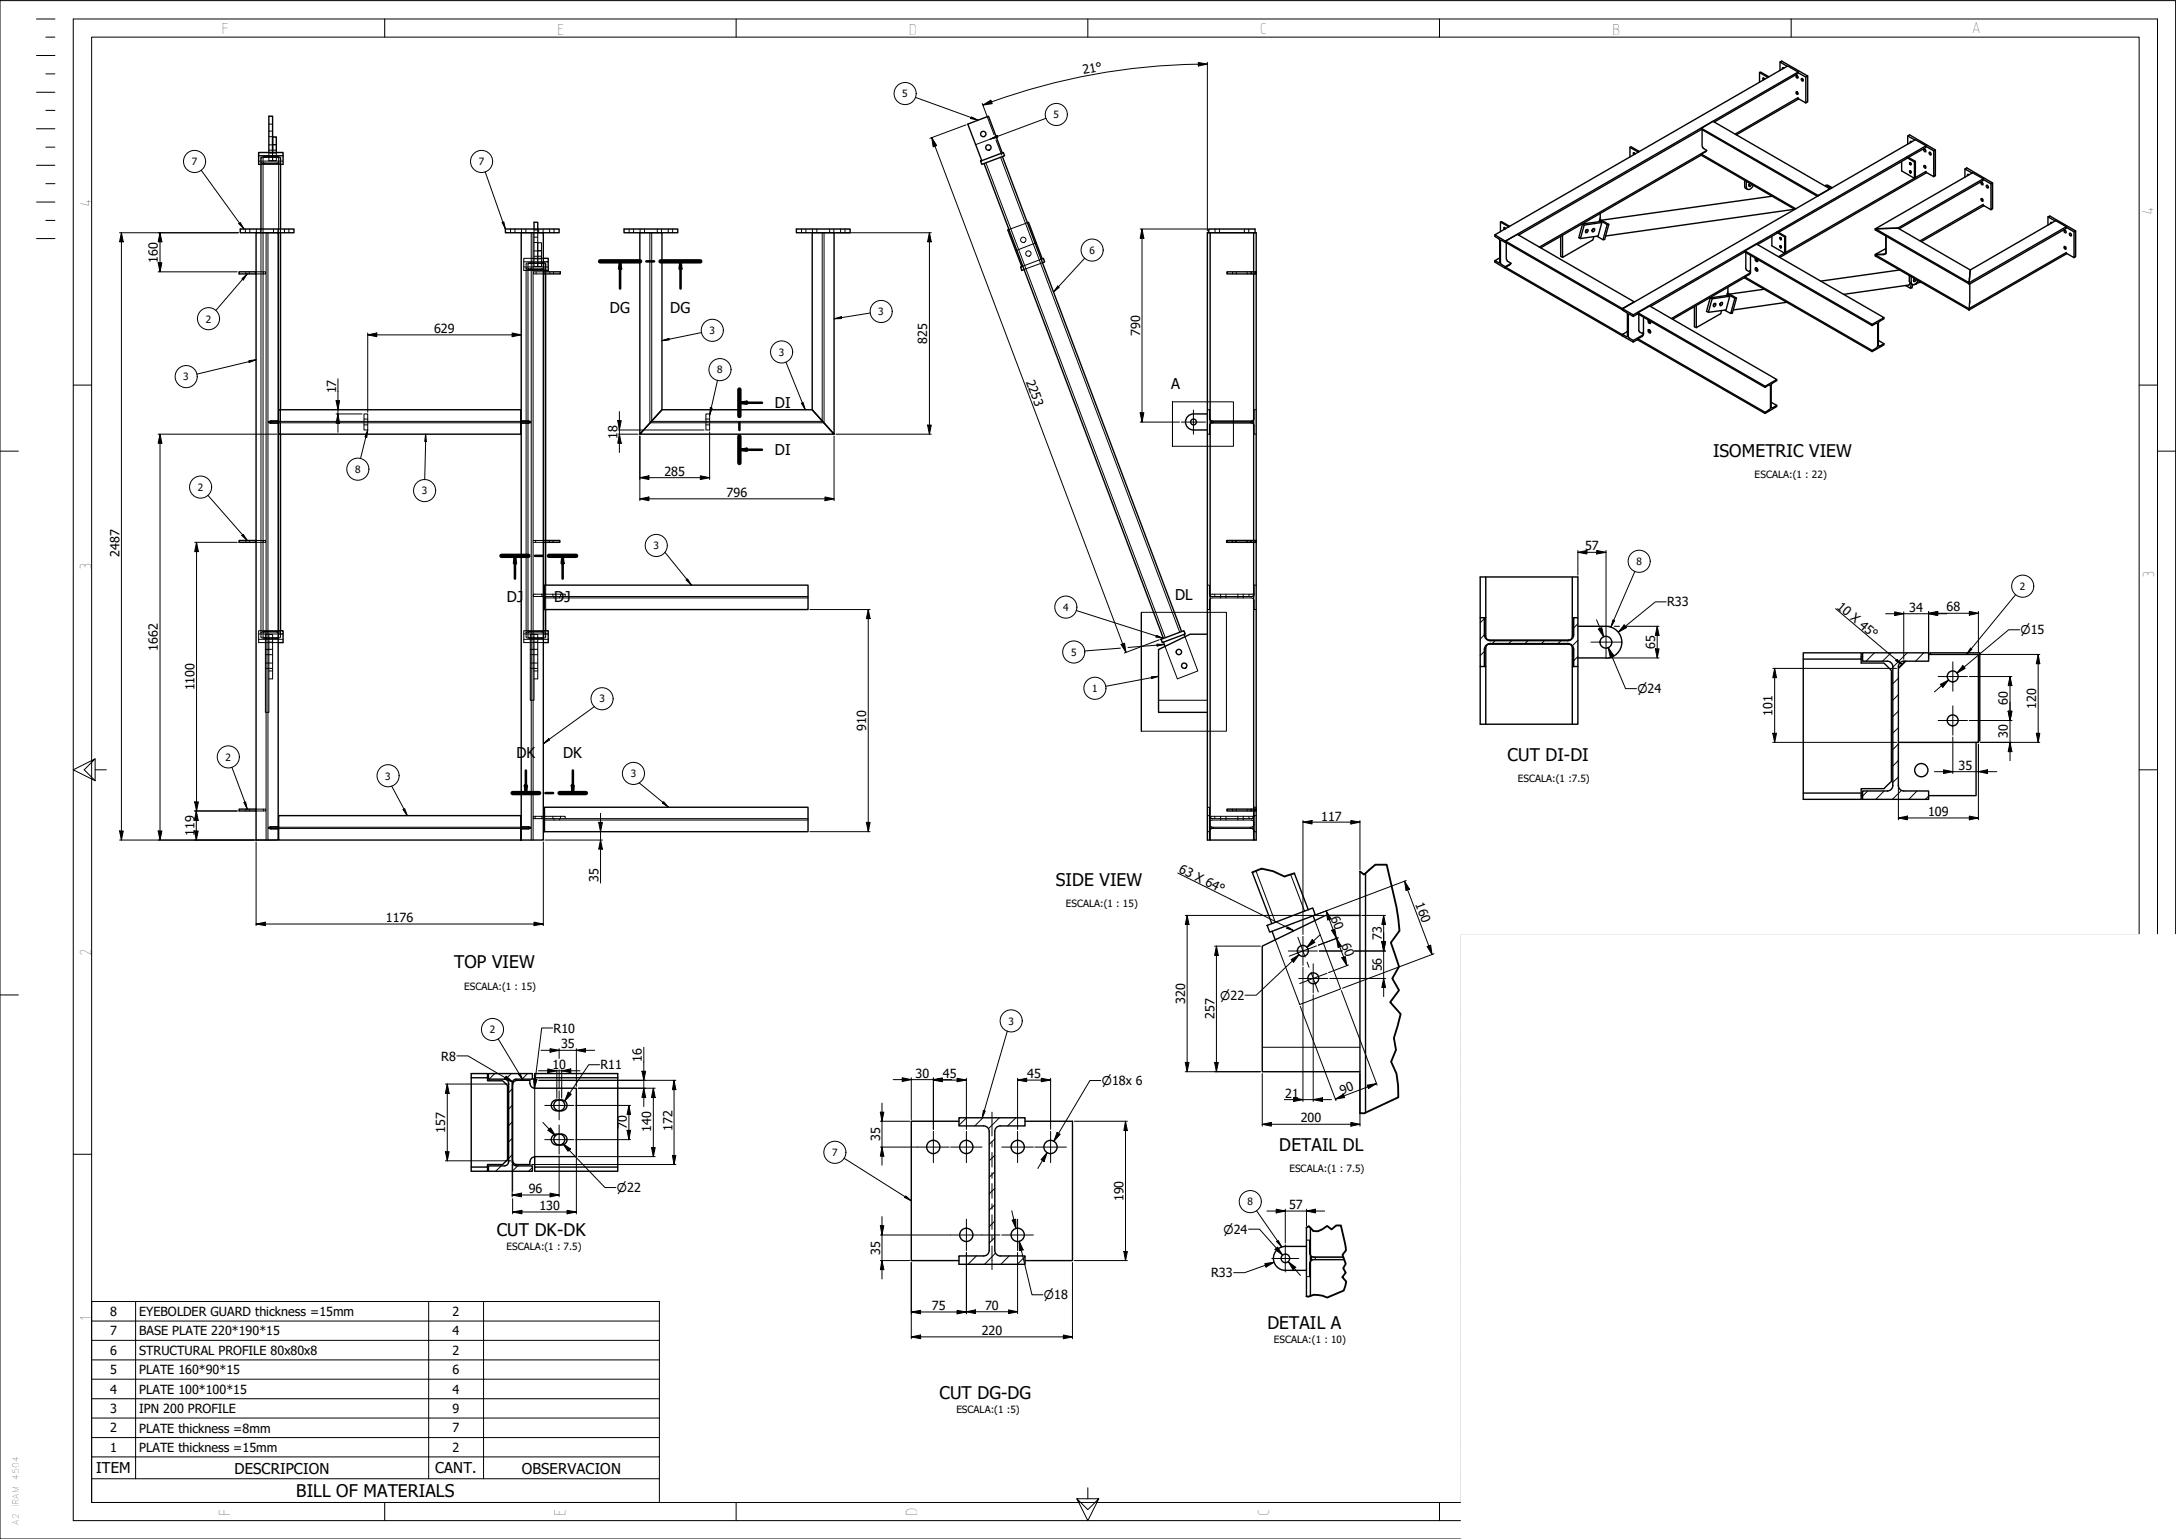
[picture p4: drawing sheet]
<svg xmlns="http://www.w3.org/2000/svg" width="594mm" height="420mm" viewBox="0 0 594 420" stroke-linecap="round" stroke-linejoin="round" font-family="sans-serif">
<defs><g id="words">
<g font-size="4.8">
<text x="467.7" y="124.8">ISOMETRIC VIEW</text>
<text x="411.6" y="207.8">CUT DI-DI</text>
<text x="288.2" y="241.9">SIDE VIEW</text>
<text x="124" y="264.4">TOP VIEW</text>
<text x="349.2" y="314.1">DETAIL DL</text>
<text x="135.6" y="337.4">CUT DK-DK</text>
<text x="346" y="362.8">DETAIL A</text>
<text x="256.5" y="381.9">CUT DG-DG</text>
<text x="80.9" y="408.7">BILL OF MATERIALS</text>
</g>
<g font-size="4.6">
<text x="60.5" y="9.2">F</text>
<text x="152.1" y="9.6">E</text>
<text x="248.1" y="9.6">D</text>
<text x="344" y="9.3">C</text>
<text x="440.1" y="9.5">B</text>
<text x="538.2" y="9.1">A</text>
<text x="24.9" y="56.5" transform="rotate(-90 24.9 56.5)">4</text>
<text x="587.9" y="58.7" transform="rotate(-90 587.9 58.7)">4</text>
<text x="24.9" y="155.6" transform="rotate(-90 24.9 155.6)">3</text>
<text x="588.1" y="157.8" transform="rotate(-90 588.1 157.8)">3</text>
<text x="24.9" y="261.1" transform="rotate(-90 24.9 261.1)">2</text>
<text x="24.9" y="360.5" transform="rotate(-90 24.9 360.5)">1</text>
<text x="62.9" y="413.8" transform="rotate(-90 62.9 413.8)">F</text>
<text x="154.4" y="413.8" transform="rotate(-90 154.4 413.8)">E</text>
<text x="250.4" y="413.8" transform="rotate(-90 250.4 413.8)">D</text>
<text x="346.5" y="413.8" transform="rotate(-90 346.5 413.8)">C</text>
</g>
<g font-size="4.1">
<text x="166.5" y="85.3">DG</text>
<text x="183" y="85.3">DG</text>
<text x="319.7" y="106.2">A</text>
<text x="211.6" y="111.4">DI</text>
<text x="211.6" y="124.2">DI</text>
<text x="138.4" y="164.4">DJ</text>
<text x="151.3" y="164.4">DJ</text>
<text x="320.8" y="163.7">DL</text>
<text x="141" y="206.9">DK</text>
<text x="153.7" y="206.9">DK</text>
<text x="26.3" y="402.3">ITEM</text>
<text x="64" y="402.3">DESCRIPCION</text>
<text x="118.8" y="402.3">CANT.</text>
<text x="142.4" y="402.3">OBSERVACION</text>
</g>
<g font-size="3.4">
<text x="295.8" y="20.3" transform="rotate(-10 295.8 20.3)">21°</text>
<text x="43.1" y="71.7" transform="rotate(-90 43.1 71.7)">160</text>
<text x="118.6" y="90.9">629</text>
<text x="253.2" y="93.8" transform="rotate(-90 253.2 93.8)">825</text>
<text x="311.3" y="91.7" transform="rotate(-90 311.3 91.7)">790</text>
<text x="91.8" y="107.4" transform="rotate(-90 91.8 107.4)">17</text>
<text x="280.1" y="104.2" transform="rotate(69 280.1 104.2)">2253</text>
<text x="168.6" y="119.8" transform="rotate(-90 168.6 119.8)">18</text>
<text x="181.4" y="129.8">285</text>
<text x="198.4" y="135.6">796</text>
<text x="32.6" y="152" transform="rotate(-90 32.6 152)">2487</text>
<text x="432.8" y="150.2">57</text>
<text x="455.2" y="165.5">R33</text>
<text x="501.3" y="166" transform="rotate(40 501.3 166)">10 X 45°</text>
<text x="521.3" y="167">34</text>
<text x="531.4" y="166.9">68</text>
<text x="43.1" y="177.7" transform="rotate(-90 43.1 177.7)">1662</text>
<text x="451.9" y="177.2" transform="rotate(-90 451.9 177.2)">65</text>
<text x="53.1" y="188.5" transform="rotate(-90 53.1 188.5)">1100</text>
<text x="483.9" y="195.4" transform="rotate(-90 483.9 195.4)">101</text>
<text x="548.2" y="192.6" transform="rotate(-90 548.2 192.6)">60</text>
<text x="555.9" y="193.5" transform="rotate(-90 555.9 193.5)">120</text>
<text x="236.5" y="199.5" transform="rotate(-90 236.5 199.5)">910</text>
<text x="548.2" y="201.6" transform="rotate(-90 548.2 201.6)">30</text>
<text x="534.7" y="210.2">35</text>
<text x="360.7" y="224">117</text>
<text x="526.4" y="222.7">109</text>
<text x="53.1" y="228.2" transform="rotate(-90 53.1 228.2)">119</text>
<text x="321.7" y="238.1" transform="rotate(26 321.7 238.1)">63 X 64°</text>
<text x="163.4" y="240.8" transform="rotate(-90 163.4 240.8)">35</text>
<text x="105.3" y="251.7">1176</text>
<text x="363.3" y="250.5" transform="rotate(69 363.3 250.5)">60</text>
<text x="386.4" y="246.9" transform="rotate(69 386.4 246.9)">160</text>
<text x="366.1" y="258" transform="rotate(69 366.1 258)">60</text>
<text x="377.3" y="256.6" transform="rotate(-90 377.3 256.6)">73</text>
<text x="377.3" y="265.2" transform="rotate(-90 377.3 265.2)">56</text>
<text x="323.5" y="274" transform="rotate(-90 323.5 274)">320</text>
<text x="151.1" y="281.9">R10</text>
<text x="331.6" y="278.2" transform="rotate(-90 331.6 278.2)">257</text>
<text x="153.2" y="286.2">35</text>
<text x="120.5" y="289.5">R8</text>
<text x="150.8" y="291.8">10</text>
<text x="164" y="292">R11</text>
<text x="175.2" y="289.9" transform="rotate(-90 175.2 289.9)">16</text>
<text x="249.9" y="294.2">30</text>
<text x="257.4" y="294.3">45</text>
<text x="280.4" y="294.3">45</text>
<text x="350.9" y="299.7">21</text>
<text x="366.3" y="298.8" transform="rotate(-21 366.3 298.8)">90</text>
<text x="121.5" y="309.3" transform="rotate(-90 121.5 309.3)">157</text>
<text x="171.1" y="308.3" transform="rotate(-90 171.1 308.3)">70</text>
<text x="177.8" y="309" transform="rotate(-90 177.8 309)">140</text>
<text x="183.6" y="308.7" transform="rotate(-90 183.6 308.7)">172</text>
<text x="240.3" y="311.5" transform="rotate(-90 240.3 311.5)">35</text>
<text x="355.2" y="306.4">200</text>
<text x="144.4" y="325.7">96</text>
<text x="306.8" y="328" transform="rotate(-90 306.8 328)">190</text>
<text x="147.3" y="330.4">130</text>
<text x="351.9" y="330.1">57</text>
<text x="240.3" y="342.5" transform="rotate(-90 240.3 342.5)">35</text>
<text x="330.6" y="348.7">R33</text>
<text x="30" y="359.3">8</text>
<text x="38" y="359.3">EYEBOLDER GUARD thickness =15mm</text>
<text x="123.6" y="359.3">2</text>
<text x="254.4" y="357.7">75</text>
<text x="268.9" y="357.6">70</text>
<text x="30" y="364.5">7</text>
<text x="38" y="364.6">BASE PLATE 220*190*15</text>
<text x="123.6" y="364.5">4</text>
<text x="268" y="364.5">220</text>
<text x="30" y="369.9">6</text>
<text x="38" y="369.9">STRUCTURAL PROFILE 80x80x8</text>
<text x="123.6" y="369.9">2</text>
<text x="30" y="375.1">5</text>
<text x="38" y="375.2">PLATE 160*90*15</text>
<text x="123.6" y="375.2">6</text>
<text x="30" y="380.5">4</text>
<text x="38" y="380.5">PLATE 100*100*15</text>
<text x="123.6" y="380.5">4</text>
<text x="30" y="385.8">3</text>
<text x="38" y="385.8">IPN 200 PROFILE</text>
<text x="123.6" y="385.8">9</text>
<text x="30" y="391.1">2</text>
<text x="38" y="391.1">PLATE thickness =8mm</text>
<text x="123.6" y="391.1">7</text>
<text x="30" y="396.3">1</text>
<text x="38" y="396.4">PLATE thickness =15mm</text>
<text x="123.6" y="396.4">2</text>
</g>
<g font-size="3.2">
<text x="551.6" y="173.1">⌀15</text>
<text x="447" y="189.2">⌀24</text>
<text x="333.1" y="272.9">⌀22</text>
<text x="300.8" y="296.2">⌀18x 6</text>
<text x="168.4" y="325.4">⌀22</text>
<text x="334" y="336.8">⌀24</text>
<text x="285" y="354.7">⌀18</text>
</g>
<g font-size="2.7">
<text x="246.3" y="26.5">5</text>
<text x="287.7" y="32.2">5</text>
<text x="52.4" y="45.1">7</text>
<text x="130.7" y="45.1">7</text>
<text x="297.4" y="69.3">6</text>
<text x="56.2" y="88.1">2</text>
<text x="239.8" y="86">3</text>
<text x="193.7" y="91.2">3</text>
<text x="195.8" y="101.9">8</text>
<text x="212.7" y="97.1">3</text>
<text x="50" y="103.9">3</text>
<text x="97" y="129.1">8</text>
<text x="479" y="130.6">ESCALA:(1 : 22)</text>
<text x="54" y="134">2</text>
<text x="115.2" y="135">3</text>
<text x="178.4" y="150">3</text>
<text x="446.8" y="154.3">8</text>
<text x="551.4" y="161">2</text>
<text x="290.3" y="166.7">4</text>
<text x="292.4" y="179">5</text>
<text x="163.6" y="191.7">3</text>
<text x="298.2" y="188.9">1</text>
<text x="61.5" y="207.7">2</text>
<text x="105.2" y="212.8">3</text>
<text x="172.2" y="212.2">3</text>
<text x="414.4" y="213.5">ESCALA:(1 :7.5)</text>
<text x="291" y="247.7">ESCALA:(1 : 15)</text>
<text x="126.7" y="270.2">ESCALA:(1 : 15)</text>
<text x="275.3" y="279.7">3</text>
<text x="133.7" y="282">2</text>
<text x="227.2" y="315.6">7</text>
<text x="352" y="319.9">ESCALA:(1 : 7.5)</text>
<text x="340.6" y="329.1">8</text>
<text x="138.3" y="341.2">ESCALA:(1 : 7.5)</text>
<text x="347.8" y="366.6">ESCALA:(1 : 10)</text>
<text x="261.1" y="385.8">ESCALA:(1 :5)</text>
</g>
<g font-size="2.3">
<text x="5.1" y="404" transform="rotate(-90 5.1 404)">4504</text>
<text x="5.1" y="411.5" transform="rotate(-90 5.1 411.5)">IRAM</text>
<text x="5.1" y="416.3" transform="rotate(-90 5.1 416.3)">A2</text>
</g>
</g></defs>
<!-- layer: 0 -->
<g fill="none" stroke="#000" stroke-width=".27">
<path d="M0 .2h594v420h-594zM10 5.2h5M10 15.2h5M12.5 10.1h2.5M20 5.2h569v409.9h-569zM25 10.1h559v400.1h-559zM105 5.2v4.9M201 5.2v4.9M297 5.2v4.9M393 5.2v4.9M489 5.2v4.9M10 25.2h5"/>
<path d="M10 35.2h5M12.5 20.2h2.5M12.5 30.1h2.5M73.4 33.9h1M73.4 35.8h1M73.4 37.3h1M73.4 39.5h2M74.4 39.5h1M272 37.4l-5.6 2.1M10 45.1h5M10 55.2h5M12.5 40.2h2.5"/>
<path d="M12.5 50.1h2.5M70.6 44h6.7M71.2 44.3l.9 .4h3.6l.9-.4M71.2 44.9h5.4M71.8 44.3l.3 .2h3.7l.3-.2M71.9 43l4.2 .1v130.9l-.3 .1-4-.1zM73.4 41.6v2.3h1v-2.3h1M73.4 41.8h1v2.1h1v-2.1M73.4 41h2M269.2 44.5l48.9 129.6M273.2 43l48.9 129.6M10 65.1h5"/>
<path d="M12.5 60.2h2.5M67 62.5v1M67.1 74.2v.6M68.1 74.2v.6M68.2 62.5v1M69.9 74.2h2.6v.6h-2.6M69.9 63.5h6M70 62.5v1M71.2 62.5v1M71.2 62.5v111.5l.8 .3 4.1-.1 .5-.2v-1.8M71.9 74.2v.6M72.6 63.5v165.8"/>
<path d="M73.2 63.5v165.8M74.7 62.5v1M75.9 62.5v1M76.6 62.5v1M77.7 62.5v1M78.9 62.5v1M139.4 62.5v1M140.6 62.5v1M142.3 63.5h6M142.4 62.5v1M143 72.9h6.7M143 71.5h5.3"/>
<path d="M143.6 62.5v1M143.6 73.2l.6 .4h4.2l.6-.4M144.1 73.2l.3 .2h3.8l.3-.2M144.2 72l4.1-.1 .2 .2v101.8l-.4 .2h-3.6l-.4-.2zM145 63.5v165.8M145.5 63.5v165.8M145.8 62.5v10.2h1v-10.2M145.8 70.7h1v2h1v-2M145.8 62.8h1M145.8 64.7h1M145.8 66.2h1M145.8 68.5h2"/>
<path d="M145.8 70h2M146.4 74.2v.6M146.8 66.3h1v4.4h-1zM146.8 68.4h1M147.1 62.5v1M148.3 62.5v1M148.3 74.2h-2.6v.6h2.6M148.3 70.5h-5.3v3.3h6M148.3 71.7h-4.1l-.6 .4v101.9l.8 .3 4.1-.1 .5-.2v-1.8M149 74.2v.6M150.1 62.5v1M150.1 74.2v.6"/>
<path d="M151.1 74.2v.6M151.3 62.5v1M171.8 62.5v1M173 62.5v1M174.7 63.5h6M174.8 62.5v1M176 62.5v1M177.4 63.5v52M177.9 63.5v51.4M179.5 62.5v1M180.6 62.5v1M182.4 62.5v1"/>
<path d="M183.6 62.5v1M218.8 62.5v1M220 62.5v1M221.7 63.5h6M221.8 62.5v1M223 62.5v1M224.5 63.5v51.4M225 63.5v52M226.5 62.5v1M227.6 62.5v1M229.5 62.5v1M230.7 62.5v1"/>
<path d="M280.5 60.8l-5 1.9M282.9 66.3l-5.6 2.1M284.2 70.8l-5 1.9M284.6 71.7l-5 1.9M330 63.5h12.6M331.7 62.5v1M332.9 62.5v1M336.5 74.2v.6M337.5 74.2v.6M339.7 62.5v1M340.5 74.2v.6M340.9 62.5v1"/>
<path d="M341.5 74.2v.6M341.7 74.2v.6M342.3 74.2v.6M342.4 74.2v.6M343 74.2v.6M20 105.1h5M73.5 115.4l.5 .1M73.5 115h-.2v.4h.2M73.5 115h71.4v.4h-.2M73.5 115.4h71.2M73.6 115.4l2.5 .1M74 114.9l-.5 .1"/>
<path d="M74 114.9l-.4 .1M74 115.5h1.9M74 114.9h2.1M75.9 114.9h-1.9v.6M76.6 111.9v6.6M99.4 113h1v4.4h-1zM99.4 114.4h1M99.4 116h1M142.2 114.9h2.1M142.3 115.5h2M144.3 114.9l.4 .1M144.3 114.9v.6"/>
<path d="M144.7 115.4l-2.5 .1M144.7 115.4l-.4 .1M177.5 115.4h47.4M177.9 115h46.7M192.7 113h1v4.4h-1zM192.7 114.4h1M192.7 116h1M329.6 111.9h.6v2.3M329.6 113v4.4M330.2 114.2l.4 .7M330.2 116.2v2.3h-.6M330.2 111.9h.2"/>
<path d="M330.2 118.5h.2M330.4 116.1l.3-.6h11.2l.4 .6M330.4 114.3l.3 .6h11.2l.4-.6M330.6 115.5l-.4 .7M330.6 114.9l10.8 .1M330.6 114.9v.6l10.8-.1M331.3 115v.4M341.4 115l.7-.1v.6l-.7-.1zM342 115.5l.4 .7M342.3 111.9h.7M342.3 118.5h.1M342.4 114.2l-.4 .7"/>
<path d="M342.4 116.2v2.3h.6M342.4 111.9v2.3M584 105.1h5M0 123.2h5M589 123.2h5M67.1 147.6v.5M68.1 147.6v.5M69.9 147.6h2.6v.5h-2.6M71.9 147.6v.5M145.5 148.1h2.8M145.5 147.6h2.8M146.2 147.6v.5"/>
<path d="M149 147.6v.5M149 159.7v6.7M150 147.6v.5M151 147.6v.5M329.6 159.7h.6v2.4M336.4 147.6v.5M336.5 147.6v.5M337.3 147.6v.5M337.5 147.6v.5M340.4 147.6v.5M340.5 147.6v.5M341.3 147.6v.5"/>
<path d="M341.5 147.6v.5M341.6 147.6h1.2v.5h-8v-.5h6.8v.5M341.7 147.6v.5M342.3 147.6v.5M342.4 147.6v.5M343 147.6v.5M343 159.7h-.6v2.4M70.6 174.5h6.7M70.6 173.1h5.3M71.2 172.8l.9-.4h3.6l.9 .4M71.8 172.8l.3-.2h3.7l.3 .2M72.5 173.1h.9v21.4h-.9z"/>
<path d="M72.5 177.3h.9M72.5 178.7h1.9M72.5 177.3h1.9M73.4 173.2h1v12.1h-1M73.4 175.3h1M75.9 172.2h-5.3v3.2h5.3M143 174.5h6.7M143 173.1h5.3M143.6 172.8l.9-.4h3.6l.9 .4M144.1 172.8l.4-.2h3.6l.4 .2M144.8 173.1h1v18.1h-1zM144.8 177.3h1"/>
<path d="M144.8 178.7h2M144.8 177.3h2M145.6 162.2h2.4v.7h-2.4zM145.8 173.2h1v12.1h-1M145.8 175.3h1M148 162.9h.3M148 162.2h.3M148.3 172.2h-5.3v3.2h5.3M148.7 162.9h71.9M148.7 163.2h71.9M148.7 162.2h5.6v.7M150.9 162.2v.7"/>
<path d="M151.3 162.9v.3M152.7 162.9v.3M153 162.2v.7M323.5 173.8l3.5 9.4-5.6 2.1-3.3-8.8M330.2 162.1a.79 .79 0 0 0 .8 .8M330.2 164.1v2.3h-.6M330.3 162.2h12v.7h-12zM331 163.2a.79 .79 0 0 0-.8 .8M331 163.2h10.6a.79 .79 0 0 1 .8 .8M331.7 162.2v.7M333.2 162.2v1M334.7 162.2v1"/>
<path d="M337.9 162.2v1M339.4 162.2v1M341 162.2v.7M342.4 162.1a.79 .79 0 0 1-.8 .8M342.4 164.1v2.3h.6M405.3 177.8l-1.2 1.2M405.3 173.3l-1.2 1.2M405.3 168.9l-1.2 1.1M408.2 174.9l-.8 .8M412.7 174.9l-.8 .8M417.1 174.9l-.7 .8M421.6 174.9l-.7 .8"/>
<path d="M426.1 174.9l-.7 .8M430.8 179.2l-1.2 1.2M430.8 174.8l-1.5 1.5M430.8 170.3l-1.2 1.1M511.7 178.2l-2.2 2.3M516.3 178.2l-2.3 2.3M520.7 178.2l-3.9 4M525.2 178.2l-2.2 2.3M72.5 181h1.9M72.5 182.5h1.9M73.4 183.2h1M144.8 181h2"/>
<path d="M144.8 182.5h2M145.8 183.2h1M316.3 191.2h13.3M518.3 198.7l-1.5 1.4M518.3 194.2l-1.5 1.4M518.3 189.7l-1.5 1.5M518.3 185.1l-1.5 1.6M26 207.2v5.9l-6-2.9 6-3-3 3 3 2.9M26 210.2h3M509.9 215.9l-1.4 1.4M514.4 215.9l-2.3 2.3M518.3 212.1l-1.5 1.5"/>
<path d="M518.3 207.6l-1.5 1.5M518.3 203.1l-1.5 1.5M519.1 215.8l-2.5 2.4M523.4 215.9l-2.3 2.3M526.5 217.3l-.8 .9M584 210.2h5M67.1 220.9v.5M68.1 220.9v.5M69.9 220.9h2.6v.5h-2.6M71.9 220.9v.5M73.5 226.2l.5 .1M73.5 225.8h-.2v.4h.2"/>
<path d="M73.5 225.8h71.4v.4h-.2M73.5 226.2h71.2M73.6 226.2l.4 .1M74 225.7l-.5 .1M74 225.7l-.4 .1M74 226.3h2.1M74 225.7h2.1M75.9 225.7h-1.9v.6M142.2 226.3h2.1M142.2 225.7h2.1M144.3 225.7l.4 .1M144.3 225.7v.6"/>
<path d="M144.7 226.2l-.4 .1M146.1 222.9h-.5v.6h.5v-.6h1.9v.6h-1.9M148 223.5h.3M148 222.9h.3M148.7 222.9h5.6v.6M148.7 223.5h71.9M148.7 223.9h71.9M150.9 222.9v.6M151.3 223.5v.4M152.7 223.5v.4M153 222.9v.6M329.6 220.4h.6v2.3"/>
<path d="M329.6 222.7h.6v6.6M329.6 227.1h.6M330.2 222.7a.79 .79 0 0 0 .8 .8M330.2 225l.4 .7M330.6 222.9h11.5v.6h-11.5zM330.6 226.3l-.4 .7M331 223.9a.79 .79 0 0 0-.8 .8M331 223.9h10.6a.79 .79 0 0 1 .8 .8M331.3 225.8v.4M331.7 222.9v.6M333.2 222.9v1M334.7 222.9v1"/>
<path d="M336.5 220.9v.5M337.5 220.9v.5M337.9 222.9v1M339.4 222.9v1M340.5 220.9v.5M341 222.9v.6M341.4 225.8l.7-.1v.6l-.7-.1zM341.4 225.8l-10.8-.1v.6M341.4 226.2l-10.8 .1M341.5 220.9v.5M341.7 220.9v.5M342 226.3l.4 .7"/>
<path d="M342.3 220.9v.5M342.4 225l-.4 .7M342.4 222.7a.79 .79 0 0 1-.8 .8M342.4 227.1h.6M342.4 222.7h.6M342.9 237.8l5.3 14M343 220.9v.5M343 220.4h-.6v8.9M352.4 238.7l3.8 10.1M359 251.3l7 18.7-11.2 4.2-6.6-17.6M500 255.2v22M530.7 255.2v22"/>
<path d="M0 271.6h5M399 277.2h185M530.7 271.6h53.3M530.7 266.2h53.3M530.7 260.6h53.3M135.1 293.1l-1.6 1.5M139.6 293.1l-1.6 1.6M139.8 297.3l-.9 1M144 293.1l-1.4 1.5M146 297.1v18.7M344.6 285.9h26.7M399 296.1h185"/>
<path d="M399 292.1h185M399 287.2h185M399 282.2h185M406 292.1v31M420 292.1v31M524 292.1v31M544 292.1v31M564 292.1v31M20 315.1h5M136.8 318.3l-1.5 1.5M139.8 315.3l-.9 1M139.8 310.8l-.9 1"/>
<path d="M139.8 306.3l-.9 1M139.8 301.8l-.9 1M141.4 318.3l-1.6 1.5M145.4 318.7l-1.1 1.1M263.9 305.2l-2.1 2M268.4 305.2l-2.3 2.2M271.6 319.9l-1.5 1.5M271.6 315.4l-1.5 1.5M271.6 310.9l-1.5 1.5M272.9 305.2l-3 2.9M277.4 305.2l-2.3 2.2M279.8 307.2l-.2 .2"/>
<path d="M399 316.1h185M399 312.1h185M399 308.1h185M399 304.1h185M399 300.1h185M584 315.1h5M271.6 337.9l-1.5 1.5M271.6 333.4l-1.5 1.5M271.6 328.9l-1.5 1.5M271.6 324.4l-1.5 1.5M356.7 338.6h.8v3.5l.2 .6 .4 .4M357.5 338.6h.3"/>
<path d="M399 323.1v-67.9h185v67.9M491.5 323.1v20M262.1 342.9l-.3 .2M266.6 342.9l-2.3 2.3M271.8 342.1l-3 3.1M275.5 342.9l-2.3 2.3M279.8 343.1l-2.1 2.1M356.7 340.3v6.5M357.5 348.5h.3M357.8 342.3l.1 .5 .5 .3h8.3M358.1 344l-.4 .4-.2 .6v3.5h-.8M359.1 343.3l-1-.2v.9l1-.2"/>
<path d="M366.8 343.3h-7.7v.5h7.9M367 344h-8.6l-.5 .3-.1 .5M399 343.1v27.1M584 343.1h-185v-20h185v47.1M594 370.2v40M399 395.1v-24.9h185v24.9M399 395.1h185v15.1h-185zM422 395.1v15.1M440 395.1v15.1M474 395.1v15.1M494 395.1v15.1M514 395.1v15.1"/>
<path d="M534 395.1v15.1M554 395.1v15.1M569 395.1v15.1M105 410.2v4.9M201 410.2v4.9M294 409.2h6l-3 5.9-3-5.9 3 3 3-3M297 406.2v3M393 410.2v4.9M399 402.6h185M489 410.2v4.9M399 420.2h185"/>
<circle cx="279.4" cy="65.5" r=".73"/>
<circle cx="280.8" cy="69.2" r=".73"/>
</g>
<!-- layer: Visible (ISO) -->
<g fill="none" stroke="#000" stroke-width=".38">
<path d="M480.4 19.8l2.1 1.3 .4-.2M486 16.9v2.3M487 18.6l-.3-.1v.3M487.9 18.1l-1.9-1.2 .4-.2 7.1 4-.5 .4-2.1-1.2v-.2l-79.9 46.1v.4M490.9 19.7l-2.8-1.7-80 46.1 2.9 1.7M464.5 35l3.2-1.9 31.9 18.4-3.2 1.9zM464.5 35v.3l31.6 18.3M464.5 35.3l-49.9 28.9M464.7 35.4v4.5l.2 .5 1.1 .7-.2 .3-1.3 .7v.3l25.5 14.7-51.7 7.3M481.5 21.3l.2 .3-.2-.3-.2 .1 .2 .4M482.9 21l-2.3-1.3-.2 .1v2.6M490.3 20.6a.39 .39 0 0 1 .5 .2 .39 .39 0 0 1-.1 .5l-.4-.3z"/>
<path d="M490.3 25.1a.34 .34 0 0 1 .5 .2 .34 .34 0 0 1-.2 .5zM490.9 26.6l-17.2 10M490.9 20l-22.9 13.3M491.8 21.5a.34 .34 0 0 1 .5 .2 .34 .34 0 0 1-.2 .4zM493 28.1l-2.1-1.2v.2l-16.9 9.7M493.5 20.7v7.1l-.5 .3v-7M520.8 37.1v2.2M521.9 38.7l-.3-.1-.1 .4M522.8 38.2l-2-1.1 .5-.3 7.1 4.1-.5 .3-2.1-1.2v-.2l-79.9 46.2v.4M525.8 39.8l-2.9-1.7-79.9 46.2 2.9 1.7M70.6 42.5h6.7M71.2 44.9h-.6v-3.3h6.7v3.3h-.7"/>
<path d="M73.4 41.6v-9.9h1v9.9v-4.2h1v4.2M267.7 44l6.2-2.4 .4 .9-6.3 2.4zM268.7 44.7l48.9 129.6M273.6 41.8l-3.7-10.1-5.7 2.2 3.8 10M273.7 42.8l48.9 129.6M436.8 59.9l2.4 1.4-1.1 4.1h-.5l1.2-4.1h.4M436.9 58.3v1.2l-.3 1M445 40.2l2.2 1.4M446.2 41.7l.1 .4M446.4 42a.29 .29 0 0 0-.2-.4 .29 .29 0 0 0-.3 .3 .29 .29 0 0 0 .2 .3M447.5 41.4l-2.2-1.4-.3 .2v2.6M447.5 41.3l-.3 .2"/>
<path d="M464.5 42.3l-43.9 25.4M464.5 42.1l25.8 14.9M465.9 41.1l-45.7 26.4M476.3 49.3v1.7l.8 .7M476.8 49.5v1.5a.75 .75 0 0 0 .6 .8 .75 .75 0 0 0 .8-.5l.5-.7M478.2 50.3l-.1 .2a.38 .38 0 0 1-.4 .4 .38 .38 0 0 1-.4-.3 .38 .38 0 0 1 .3-.5l-.1 .4M483.7 53.6l-46.4 6.5M496.4 53.4v.1M498.4 50.8l.1-.2 .4-.1 1.3 .7M498.5 50.6l1.4 .8M499.6 51.5v.1M519.2 44v2.7l3.5 2 .2-.1v-4.6l-.2 .2v4.5"/>
<path d="M520.4 43.3l.1-.3 2.2 1.2M520.4 43.3l-34.8 20.1M520.5 43l.3-.2 2.1 1.2M521.3 46.7a.28 .28 0 0 1 .5 .1 .28 .28 0 0 1-.3 .4zM521.3 44.4a.28 .28 0 0 1 .5 .2 .28 .28 0 0 1-.3 .3zM521.6 46.7l.2 .3M521.6 44.4l.2 .4M522.6 48.7l-35.1 20.2M525.3 40.7a.43 .43 0 0 1 .4 .3 .43 .43 0 0 1 0 .4l-.4-.2zM525.3 45.2a.46 .46 0 0 1 .4 .2 .46 .46 0 0 1 0 .6l-.4-.4zM525.8 46.8l-2.9 1.7M525.8 40.2l-4.8 2.8"/>
<path d="M526.7 41.6a.38 .38 0 0 1 .5 .2 .38 .38 0 0 1-.2 .5l-.3-.4zM527.9 48.2l-2.1-1.2v.2l-39.9 23.1M528.4 40.9v7.1l-.5 .2v-7M536.4 46.1v2.3M537.5 47.7l-.3-.1-.1 .3M538.4 47.2l-2-1.1 .6-.3 7 4.2-.4 .2-5.1-3-26.5 15.3M540.8 49.8a.36 .36 0 0 1 .5 .2 .36 .36 0 0 1-.2 .5zM540.9 54.2a.43 .43 0 0 1 .4 .3 .43 .43 0 0 1-.1 .5l-.4-.5zM541.5 48.8l-23.3 13.5-6.2 .2v.3h.2M541.5 55.8l-17.3 10M541.5 49.3l-23 13.2M542.3 50.7a.36 .36 0 0 1 .5 .1 .36 .36 0 0 1-.2 .5l-.3-.3z"/>
<path d="M543.6 57.3l-2.1-1.3v.2l-16.9 9.8M544 50v7l-.4 .3v-7.1M559.1 59.2v2.2M69.8 74.2v.6M69.9 63.5h6v165.8h-6zM69.9 63.5h-4.3v-1h14.7v1h-4.4M69.9 74.2h-4.6v.6h4.6M71.2 62.5v-19.4l.8-.3h3.9l.7 .3v19.4M76.6 63.5v48.4M142.3 63.5h-4.3v-1h14.7v1h-4.4M142.3 63.5h6v165.8h-6zM145.8 62.5v-1.8h1v1.8"/>
<path d="M148.3 74.2h4.7v.6h-4.7M148.3 70.5h1.4v3.3h-.7M148.3 71.7l.7 .4v2.1M148.3 71.5h1.4M148.5 74.2v.6M149 74.8v72.8M170.4 62.5h14.6v1h-14.6zM174.7 63.5v55l6-6.6v-48.4M221.7 63.5v48.4l6 6.6v-55M221.7 63.5h-4.3v-1h14.7v1h-4.4M221.7 63.5h6M275.5 62.7l-.4 .1 3.9 9.9"/>
<path d="M279.2 72.7l-.6 .2 .4 .9 .6-.2M280.5 60.8l.3-.1 3.7 10M284.2 70.8l.7-.3 .3 1-.6 .2M330 62.5h12.6v1h-12.6zM330 63.5h-.4v165.8h.8M330.4 63.5v165.8h11.9M335 74.2h8v.6h-8zM342.3 63.5v10.7M342.3 74.8v72.8M342.6 63.5h.4v10.7M343 74.8v72.8M408.1 71.2v.3l2.9 1.7"/>
<path d="M408.1 64.1v.5l1.2 .6 .1 .3v6.2l-.1 .1-1.2-.6 1.3-.8M409.6 60.6l2.3 1.4M410.8 62.1l.2 .4M411 65.8l3.3-1.8 31.9 18.4-3.3 1.8zM411 65.8v.3l31.9 18.5v-.4M411 62.5l-.3-.4-.2 .2 .2 .3M411 72.9l31.9 18.5M411.1 66.1l-1.4-.5-.1 6.1 .3 .5 1.1 .6M411.2 66.3v4.4l.3 .6 1 .7-1.5 .9v.4l31.9 18.4M412.1 61.8l-2.1-1.3-.4 .1v2.6M412.1 61.8l-.2 .1M412.5 71.9l-1.5 .9v.5"/>
<path d="M426.1 64.5v5.5l.5 .3M426.6 64.2v6.1l8.2-4.8 .4-.9M432.1 61.1l.4 .3M433 62.8l-.1 .3M433.2 62.7a.42 .42 0 0 1 .4 .5 .42 .42 0 0 1-.5 .3h-.2v-.4zM434.8 62.6l-.1 .2M434.9 62.5h.1a.39 .39 0 0 1 .4 .3 .39 .39 0 0 1-.3 .4h-.4zM436 64.5l1.6 .9M436.7 60.1l2.1 1.2M437.3 60.7l-.4-.2-4.8 .6-1.1 3.8 .5 .2 4.8-.7 1-3.7-4.8 .7-1 3.7M471.7 80l2.4 1.4-1.2 4.1-.4 .1 1.1-4.2h.5M471.7 78.5v1.2l-.3 1"/>
<path d="M476.4 68.5l3.2-1.8 34.7 20-3.2 1.9zM476.4 68.5v.3l34.7 20.1M476.4 75.6l34.7 20.1M476.4 75.7l-19.8 11.5M476.4 68.7l-25.8 15M476.6 69v4.4l.9 .7M477.9 69.7v4.8l-.4 .5-1.1 .6v.3l34.7 20.1M477.9 73.8l-.1 .5M477.9 74.5l-21.6 12.5M479.2 73.2a.44 .44 0 0 1 .6 .2 .44 .44 0 0 1-.2 .6l-.4-.3zM479.4 73.1v.5l.5 .4M479.6 70.7l.3 .3"/>
<path d="M479.6 73.2l.3 .4M479.7 70.8a.36 .36 0 0 1 .1 .6 .36 .36 0 0 1-.6-.3v-.4l.2-.2v.5l.5 .4M479.7 73.4h.1M481.6 79l-9.5 1.3M483.7 64.5v2.6l3.5 2 .3-.1v-4.4l-.3 .1v4.4M485.1 63.4l.2-.1 2.2 1.3M485.9 67.1l.3 .1a.28 .28 0 0 1 .2 .3 .28 .28 0 0 1-.4 .2 .28 .28 0 0 1-.1-.4zM485.9 64.9a.31 .31 0 0 1 .4 .1 .31 .31 0 0 1-.1 .4zM486.2 67.1l.1 .4M486.2 64.9l.1 .4M487.2 69.1l-1.7 1M487.2 64.7l-2.1-1.3v.3l-5.3 3.1"/>
<path d="M512 62.5l6.2-.2 19.7 11.4-.3 3.5zM512 69.6l25.6 14.7v.3M512 69.9l25.6 14.7M514.9 64.4l-.1 4.8-.3 .2h-2.5v.5M514.9 67.9l-2.9 1.5M514.9 64.4v4.9l-.6 .2-2.3 .1v.3M518.7 73.7l-21.6 3.1M520.3 78l1.2 .7M521.3 75.2l.1 2 .7 .4M521.5 77.3l-.4 .5-17.8 2.6M521.8 75.5v1.5a.75 .75 0 0 0 .6 .8 .75 .75 0 0 0 .8-.5l.5-.7M521.8 77.5l-.3 1.2 .5-.1 .2-.9"/>
<path d="M522.4 77.7l-.2 .1M522.7 76.1l-.3 .3M522.7 76.1l-.2 .1a.33 .33 0 0 0 0 .6 .33 .33 0 0 0 .5-.2l.2-.3M522.7 76.1l-.1 .1M523.4 77.1l-.2 .5-.7 .1M524.5 77.1l-1.1 .2M537.8 77.6v4.9l-.2 1.7M560.2 60.8l-.3-.1-.1 .4M561.1 60.3l-2-1.1 .5-.2 7.1 4-.5 .3-5-3.1-23.3 13.5-.3 3.9 26.5-15.3M563.6 62.8a.46 .46 0 0 1 .4 .3 .46 .46 0 0 1-.1 .5l-.4-.4zM563.6 67.3a.43 .43 0 0 1 .4 .2 .43 .43 0 0 1-.1 .6l-.4-.5zM564.1 61.9l-26.5 15.3v.3l-25.6-14.7v-.3"/>
<path d="M564.1 68.9l-26.5 15.3v.4M565 63.7a.43 .43 0 0 1 .5 .2 .43 .43 0 0 1-.2 .5l-.3-.2zM566.2 70.3l-2.1-1.2v.2l-26.5 15.3M566.7 63v7.1l-.5 .2v-7M443 91.6v-.3v.4l2.9 1.7 1.3-.8M443 84.3v.4l1.3 .9v6.3h-.2l-1.1-.6 1.3-.8M443 84.5l-.1 .1M444.3 90.5l-.1 .1M446.2 82.4v.1M447.2 85.4l3.2-1.9 34.7 20.1-3.2 1.9zM447.2 85.6l-1.3 .8-1.1-.7-.2 .1v6.3l1.3 .8M447.2 85.4v.3l34.7 20.1"/>
<path d="M447.2 92.5l34.7 20.1M447.4 85.8v4.5l1.2 .9 .1-.2M448.7 86.6v4.8l-.4 .5-1.1 .6v.3l34.7 20.1M448.7 91.4l-2.8 1.5v.5M448.7 90.7l-.1 .5M450 90.1a.46 .46 0 0 1 .5 .2 .46 .46 0 0 1-.2 .6l-.3-.4zM450.1 87.4a.45 .45 0 0 0-.1 .7 .45 .45 0 0 0 .7 0l-.2-.5M450.2 87.4l.1 .7 .3 .1M450.2 90v.5l.4 .3M450.3 87.5l.3 .4M450.3 90.1l.3 .4M450.5 90.3h.1"/>
<path d="M462.6 83.7v5.5l.5 .3M463.1 83.4v6.1l6.7-3.9 .2-.8M466.9 81.3l.5 .3M467.9 83a.36 .36 0 0 1 .6 0 .36 .36 0 0 1-.3 .5l-.4 .2zM467.9 83l-.1 .2M469.7 82.8l-.1 .2M469.7 82.8a.33 .33 0 0 1 .5-.2 .33 .33 0 0 1 0 .6 .35 .35 0 0 1-.6 .2 .35 .35 0 0 1 .1-.6zM470.9 84.7l1.6 .9M471.6 80.2l2 1.2M472.2 80.9l-.5-.3-4.8 .7-1 3.7 .5 .3 4.8-.7 1-3.7-4.8 .7-1 3.7M487.8 82.5l-14.6 2.1M512.8 92.9l1.5 .9"/>
<path d="M514.3 86.7v.3l-1.1 .7-.4 .4v6.4h.3l1.2-.7v.3l-3.2 1.9v-.3l1.2-.7 .3-.6v-6l-.3-.2-1.2 .7v-.3M75.9 115.5h.2M75.9 114.9h.2M76.1 111.9h66.1v6.6h-66.1zM76.6 118.5v53.7M142.2 115.5h.1M142.2 114.9h.1M180.7 111.9h41l6 6.6h-53zM329.6 113h-3.7a2.19 2.19 0 0 0-2.2 2.2 2.19 2.19 0 0 0 2.2 2.2h3.7M483.6 109.8l1.5 .9M485.1 103.6v.3l-1.3 .7-.2 .5v6.1l.2 .2 1.3-.7v.3l-3.2 1.9v-.3l1.5-1.1v-6.4h-.4l-1.1 .7v-.3M69.8 147.6v.5"/>
<path d="M69.9 147.6h-4.6v.5h4.6M148.3 147.6h4.5v.5h-4.5M148.7 159.7h71.9v6.7h-71.9zM149 148.1v11.6M335 147.6h8v.5h-8zM342.3 148.1v72.8M343 148.1v72.8M405.6 157.5v11.1M429.3 157.5v11.1h.3M75.9 172.2h1.4v3.2h-1.4M75.9 173.1h1.4M148.3 172.2h1.4v3.2h-1.4"/>
<path d="M148.3 162.2h.4M148.3 162.9h.4M148.3 173.1h1.4M149 166.4v5.8M317 174.5l6.2-2.3 .4 .9-6.3 2.3zM317.6 175.3l.5 1.2M323.3 173.2l.2 .6M329.6 173.1h-4.7l-8.6 4.2v17.2h13.3M404.1 168.6v-11.1h26.7v11.1M405.3 173.3a1.62 1.62 0 0 0 1.6 1.6h21.2M405.3 168.6h.3v5.1a.97 .97 0 0 0 1 1h21.6a.98 .98 0 0 0 1.1-1v-5.1M405.3 173.3v-4.7h-1.2v13.4h1.2v-4.7"/>
<path d="M428 175.7a1.62 1.62 0 0 1 1.6 1.6M428.1 175.7h-21.2a1.62 1.62 0 0 0-1.6 1.6M429.6 173.3v-4.7h1.2v13.4h-1.2M429.6 177.3v4.7M429.6 173.3a1.62 1.62 0 0 1-1.6 1.6M430.8 171h7.6a4.3 4.3 0 0 1 4.4 4.3 4.3 4.3 0 0 1-4.4 4.4M430.8 179.6h7.7M492.3 179.9h15.8v-1.7h-15.8v40h15.8v-2.9h6.2l2.1-2v-30.3l-2.1-2h-6.2v-1.1M508.1 179.2h.4M526.5 178.7h13.6v24h-21.8M526.9 178.7v-.5h13.6v24h-.4M404.1 182v15.7h26.7v-15.7"/>
<path d="M405.3 182h.3v-5a.97 .97 0 0 1 1-1.1h21.6a.98 .98 0 0 1 1.1 1.1v5h.3M405.6 182v15.7M429.3 182v15.7M515.3 180.5a1.49 1.49 0 0 1 1.5 1.5M515.3 180.5h-6.8v-2.3h18v2.3h-6.7a1.49 1.49 0 0 0-1.5 1.5M516.8 182v32.5a1.49 1.49 0 0 1-1.5 1.4M518.3 182v32.4a1.49 1.49 0 0 0 1.4 1.5h6.8v2.3h-18v-2.3h6.8M520.2 180.5l-1.5 1.6M520.3 180.5l-2 2M492.3 216.5h15.8M508.1 217.2h.4M539.5 202.7v14.5h-13"/>
<path d="M69.8 220.9v.5M69.9 220.9h-4.6v.5h4.6M75.9 226.3h.2M75.9 225.7h.2M76.1 222.7h66.1v6.6h-66.1zM142.2 226.3h.1M142.2 225.7h.1M148.3 223.5h.4M148.3 222.9h.4M148.7 220.4h71.9v6.7h-71.9zM335 220.9h8v.5h-8zM341.9 238.2l5.3 13.9"/>
<path d="M342.3 221.4v7.9h.7v-7.9M353.4 238.4l3.8 10M371.3 237.9v66M372.8 238.4v65.4M345.9 252.6l12.5-4.7 .7 1.9-12.5 4.7zM347.3 254.2l.9 2.4M358.5 250l.5 1.3M371.3 249.9h-9.4l-17.3 8.4v34.3h26.7M128.7 294.2h4.4v-1.1h-4.4v26.7h4.4v-1.2M133.1 294.2v.9h4.1l1.4 1.3v20.2l-1.4 1.3h-4.1v.7h-4.4M137.8 294.6a.98 .98 0 0 1 1 1M137.9 294.6h-4.6v-1.5h12.1v1.5h-4.6a.99 .99 0 0 0-.9 1"/>
<path d="M138.9 295.6v21.7M139.8 295.6v21.7M140 296v20.9M144.7 295.8v-.9l-3.8 .1a.98 .98 0 0 0-.9 1M144.7 295.8a1.3 1.3 0 0 0 1.3 1.3M146 297.1v-4h22.7v26.7h-22.7v-1.2h22.7M146 297.1h11.4v18.7h-11.4v2.8M146 294.2h22.7M137.9 318.3h-4.6v1.5h12.1v-1.5h-4.6M138.8 317.3a.98 .98 0 0 1-1 .9M139.9 317.3a.98 .98 0 0 0 1 .9M140 316.9a.98 .98 0 0 0 .9 1h3.8v-.8"/>
<path d="M146 315.8a1.3 1.3 0 0 0-1.3 1.3M152 309.6a1.49 1.49 0 0 0-1.5 1.5 1.49 1.49 0 0 0 1.5 1.5h1.4M152 300.3a1.49 1.49 0 0 0-1.5 1.5 1.49 1.49 0 0 0 1.5 1.5h1.4M152 309.7h1.4M152 300.3h1.4M153.3 309.6a1.49 1.49 0 0 1 1.5 1.5 1.49 1.49 0 0 1-1.5 1.5M153.3 300.3a1.49 1.49 0 0 1 1.5 1.5 1.49 1.49 0 0 1-1.5 1.5M261.8 306.1h-13v38h13M268.5 307.4h-6.7v-2.2h18v2.2h-6.7a1.49 1.49 0 0 0-1.5 1.5M268.6 307.4a1.49 1.49 0 0 1 1.5 1.5M270.1 308.9v32.5M271.6 308.9v32.5"/>
<path d="M279.8 306.1h13v38h-13M356.7 335.1v18.8M357.8 335.2v18.6M270.1 341.4a1.49 1.49 0 0 1-1.5 1.5M271.6 341.4a1.49 1.49 0 0 0 1.4 1.5h6.8v2.3h-18v-2.3h6.7M350.9 340.3h5.8M350.9 346.8h5.8M350.9 340.3a3.3 3.3 0 0 0-3.2 3.2 3.3 3.3 0 0 0 3.2 3.3M510.5 351.6h20v19.7h-20zM510.5 370.3h20M519 371.3v10.4h3v-10.4v4.1h3v-4.1"/>
<circle cx="268.4" cy="36.6" r=".73"/>
<circle cx="269.8" cy="40.3" r=".73"/>
<circle cx="325.9" cy="115.2" r=".79"/>
<circle cx="321.8" cy="178" r=".73"/>
<circle cx="438.4" cy="175.3" r="1.62"/>
<circle cx="323.3" cy="181.7" r=".73"/>
<circle cx="533.1" cy="184.7" r="1.49"/>
<circle cx="533.1" cy="196.7" r="1.49"/>
<circle cx="524.5" cy="210.3" r="1.81"/>
<circle cx="355.7" cy="259.6" r="1.49"/>
<circle cx="358.6" cy="267.1" r="1.49"/>
<circle cx="152.7" cy="311.1" r="1.49"/>
<circle cx="152.7" cy="301.8" r="1.49"/>
<circle cx="254.8" cy="313.1" r="1.81"/>
<circle cx="263.8" cy="313.1" r="1.81"/>
<circle cx="277.8" cy="313.1" r="1.81"/>
<circle cx="286.8" cy="313.1" r="1.81"/>
<circle cx="263.8" cy="337.1" r="1.81"/>
<circle cx="277.8" cy="337.1" r="1.81"/>
<circle cx="350.9" cy="343.5" r="1.17"/>
</g>
<!-- layer: Break Line (ISO) -->
<path d="M341.9 238.2l2.6-1 3.1 .6 3.1 1.5 2.7-.9M371.3 237.9l1.1 .8 3.1-2.6h3.1l2.7 11.5 .8 6.5-2.4 3.2 2.3 6.6-1.9 3.2 1.9 3.3-2.5 3.2 2.9 3.2-1.8 6.6 .5 3.2-1.3 3.3 1.5 3.2 .4 3.2 .1 3.3-9.4 4.4-1.1-.1M356.7 335.1l.6-.3 1.3 1.3h1.2l1.3-.5 1.2-.9 1.2 .9 1.3-1h1.3l1.4 6.8-1 1.2 .9 2.4-.7 1.2 .7 1.3-.9 1.2 1 1.2-.7 2.4-4.5 1.9a6 6 0 0 0-4.5-.4l-.5 .2-.6-.1" fill="none" stroke="#000" stroke-width=".51"/>
<!-- layer: Section Line (ISO) -->
<g fill="none" stroke="#000" stroke-width=".7">
<path d="M163.8 71.4h11M169.3 71.4l.2 2h-.5zM169.3 71.4v7.4M176.5 71.4h2.1M180.3 71.4h10.9M185.8 71.4l.2 2h-.5zM185.8 71.4v7.4M201.9 110l2-.3v.5zM201.9 106.3v7.3M201.9 115.3v2.1M201.9 119.2v7.2M201.9 110h6.1"/>
<path d="M201.9 122.8l2-.3v.5zM201.9 122.8h6.1M136.9 151.7h7.4M140.6 151.7l.2 2.1h-.5zM140.6 151.7v6.3M146 151.7h2.1M149.9 151.7h7.4M153.6 151.7l.2 2.1h-.4zM153.6 151.7v6.3M140 216.5h7.2M143.3 214.5h.5l-.2 2zM143.6 210.4v6.1"/>
<path d="M148.9 216.5h2.1M152.8 216.5h7.2M156.1 214.5h.5l-.2 2zM156.4 210.4v6.1"/>
</g>
<path d="M163.8 71.4h11M180.3 71.4h10.9M201.9 106.3v7.3M201.9 119.2v7.2M136.9 151.7h7.4M149.9 151.7h7.4M140 216.5h7.2M152.8 216.5h7.2" fill="none" stroke="#000" stroke-width="1.2"/>
<path d="M185.8 71.4v2M153.6 151.7v2.1M156.4 214.5v2" fill="none" stroke="#000" stroke-width=".44"/>
<path d="M169.3 71.4l.2 2h-.5zM201.9 110l2-.3v.5zM201.9 122.8l2-.3v.5zM140.6 151.7l.2 2.1h-.5zM143.3 214.5h.5l-.2 2z" fill="#000"/>
<!-- layer: Symbol (ISO) -->
<g fill="none" stroke="#000" stroke-width=".27">
<path d="M249.9 26.6l17.1 6.2M265.2 31.9l1.8 .9-2-.4zM270.4 38l1.8-1 .2 .5zM285.6 32.3l-15.2 5.7M54.9 46.5l11.7 16M132.5 46.9l5.5 15.6M65.2 61.1l.4-.4 1 1.8zM66 76.1l1.5-1.3-1.1 1.6zM67.5 74.8l-8.6 10M137.1 60.7l.4-.1 .5 1.9zM288.8 78.1l.4 .4-1.6 1.2zM296.2 70.5l-8.6 9.2"/>
<path d="M67.9 98.5l2-.3-1.9 .8zM69.9 98.2l-16.2 4M180.7 93l1.9-.6 .1 .4zM191.6 90.8l-10.9 2.2M214.6 98.8l5.2 13.1M227.7 87l2-.5v.5zM237.6 85.4l-9.9 1.6M100.4 117.4l-.3 2-.5-.2zM100.4 117.4l-2 7.8M116.2 118.5l.2 2.1-.4-.1zM116.2 118.5l-.2 12.5M193.9 111.3l.5 .1-.7 1.9z"/>
<path d="M195.9 103.8l-2.2 9.5M218.8 110.1l.5-.2 .5 2zM56.8 135.2l10.7 12.4M66 146.2l.4-.3 1.1 1.7zM181.5 150.8l7.3 8.9M187.3 158.3l.4-.3 1.1 1.7zM446.3 156l-6.5 15.2M293.8 166.7l23.8 7.6M305.9 177l-9.7 .7M315.8 173.5l1.8 .8-2-.4zM315.8 175.9h2.1l-2 .5zM317.9 175.9l-9.9 .9"/>
<path d="M440.4 169.3l.4 .2-1 1.7zM501.1 166.2l18.2 15.3M538 177l.4 .3-1.5 1.4zM550.3 162.3l-13.4 16.4M162.3 192.9l-14 10.2M314.3 184.8l2-.2-1.9 .7zM316.3 184.6l-14.4 2.8M517.9 180l1.4 1.5-1.7-1.1zM63.3 209.5l4.2 11.4M66.6 219.1l.5-.2 .4 2zM106.9 214.6l4.3 8.1M148.3 203.1l1.5-1.4 .3 .3z"/>
<path d="M174.5 213.7l8 6.7M181.2 218.9l1.3 1.5-1.7-1.2zM110 221l.5-.2 .7 1.9zM321.6 238.4l31.7 15.7M351.5 253l1.8 1.1-2-.6zM136 283.6l6.8 11.3M141.6 293.3l.4-.2 .8 1.8zM275 281.5l-6.8 23.7M230.4 316.2l18.4 11.6M268.5 303.1l.5 .2-.8 1.9zM247.3 326.5l1.5 1.3-1.8-.9zM343 330.5l6.9 10"/>
<path d="M348.6 338.9l.4-.2 .9 1.8zM37 355.3v48.4M117 355.3v48.4M132 355.3v48.4M25 360.7h155M25 365.9h155M25 371.3h155M25 376.5h155M25 397.7h155v-42.4h-155v48.4M25 381.9h155M25 387.1h155M25 392.5h155"/>
<path d="M180 397.7v6h-155M25 403.7v6.5h155v-6.5"/>
<circle cx="247.1" cy="25.5" r="3"/>
<circle cx="288.4" cy="31.3" r="3"/>
<circle cx="53.1" cy="44.1" r="3"/>
<circle cx="131.5" cy="44.1" r="3"/>
<circle cx="298.2" cy="68.3" r="3"/>
<circle cx="56.9" cy="87" r="3"/>
<circle cx="194.5" cy="90.2" r="3"/>
<circle cx="213.4" cy="96.1" r="3"/>
<circle cx="240.6" cy="85" r="3"/>
<circle cx="50.8" cy="102.8" r="3"/>
<circle cx="196.6" cy="100.9" r="3"/>
<circle cx="54.8" cy="133" r="3"/>
<circle cx="97.7" cy="128.1" r="3"/>
<circle cx="115.9" cy="133.9" r="3"/>
<circle cx="179.2" cy="148.9" r="3"/>
<circle cx="447.5" cy="153.2" r="3"/>
<circle cx="291" cy="165.7" r="3"/>
<circle cx="293.1" cy="178" r="3"/>
<circle cx="552.2" cy="160" r="3"/>
<circle cx="164.4" cy="190.8" r="3"/>
<circle cx="298.9" cy="187.9" r="3"/>
<circle cx="62.3" cy="206.6" r="3"/>
<circle cx="105.9" cy="211.8" r="3"/>
<circle cx="172.9" cy="211.1" r="3"/>
<circle cx="276.1" cy="278.7" r="3"/>
<circle cx="134.5" cy="281.1" r="3"/>
<circle cx="227.9" cy="314.6" r="3"/>
<circle cx="341.3" cy="328.1" r="3"/>
</g>
<!-- layer: Detail Boundary (ISO) -->
<path d="M320.1 109.7v12.1v-12.1h16.6v12.1h-16.6M311.6 167.2v32.4v-32.4h23.2v32.4h-23.2" fill="none" stroke="#000" stroke-width=".27"/>
<!-- layer: Dimension (ISO) -->
<g fill="none" stroke="#000" stroke-width=".27">
<path d="M327.2 17.1l2.4 .4-2.4 .5zM329.6 17.5a173.9 173.9 0 0 0-61.2 11.2M329.6 17v46M254.4 37.6l1.3 2.1-.9 .4zM254.4 37.6l53 140.5M263.8 34.1l-9.9 3.7M268.2 28.2l3.2 8.6M268.4 28.7l2.1-1.4 .4 1zM271.9 38.2l1.6 4.1M32.6 63.5h32.5M33.1 63.5l.6 2.5h-1.1zM33.1 63.5v165.8"/>
<path d="M43.2 71.7h1l-.5 2.5zM43.2 74.2h21.6M43.7 63.5l.5 2.5h-1zM43.7 63.5v10.7M228.2 63.5h26.1M253.7 63.5l.6 2.5h-1.1zM253.7 63.5v55M311.3 62.5h18.2M311.8 62.5l.5 2.6h-1zM311.8 62.5v52.7M100.4 91.4l2.5-.5v1zM100.4 91.4h41.9"/>
<path d="M100.4 90.9v21.7M139.8 90.9l2.5 .5-2.5 .5zM43.2 118.5h32.4M43.7 118.5l.5 2.5h-1zM43.7 118.5v110.8M91.8 109.4h.9l-.4 2.5zM91.8 113h7.1M92.3 113l.4 2.5h-.9zM92.3 103.4v14.6M168.7 114.9h.9l-.5 2.5zM168.9 118.5h5.3M168.9 117.4h23.3"/>
<path d="M169.1 118.5l.5 2.5h-.9zM169.1 112.4v11.1M174.7 119v17.7M193.7 117.9v13M227.7 119v17.7M228.2 118.5h26.1M253.2 116.1h1.1l-.6 2.4zM311.3 112.7h1l-.5 2.5zM311.3 115.2h10.7M174.7 136.2l2.5-.5v1zM174.7 130.4l2.5-.5v1zM174.7 136.2h53"/>
<path d="M174.7 130.4h19M191.2 129.9l2.5 .5-2.5 .5zM225.2 135.7l2.5 .5-2.5 .5zM53.1 148.1h11.7M53.7 148.1l.5 2.5h-1.1zM53.7 148.1v73.3M430.8 150.8l2.5-.5v.9zM430.8 150.8h7.7M430.8 150.3v6.7M435.9 150.3l2.6 .5-2.6 .4zM438.5 150.3v20.4M221.1 166.4h16.5"/>
<path d="M237 166.4l.6 2.5h-1.1zM237 166.4v60.7M306.1 175.9l.9-.3 .4 2.5zM316.5 174.7l-9.5 3.6M435.9 169.2l1.9 4.6M436.4 171.7l.9-.3 .5 2.4zM439 179.6h13.9M439 171h.5M439 176.8l1.5 2.1-.9 .4zM440.1 179.1l-1.1-2.3 4.8 11.2h3M440.7 171h1.5M443.4 170.6l.7 .8-2.3 1.2z"/>
<path d="M443.6 171h9.3M451.9 177.1h1l-.5 2.5zM452.4 171l.5 2.5h-1zM452.4 171v8.6M454.9 164.3h-3l-10.1 8.3M514.8 167.6h16.8M517.3 167l2.4 .6-2.4 .5zM519.7 167v13M526.5 167.4l2.5-.5v1zM526.5 167.6l2.5-.6v1.1zM526.5 167.4h13.6M526.5 166.9v13.1"/>
<path d="M537.7 166.9l2.4 .5-2.4 .5zM540.1 166.9v11.3M540.6 178.7h16.3M551.4 171.9h-3l-14.1 11.8 1.9-1.6M556.5 178.7l.4 2.5h-1zM556.5 178.7v24M484 182.5h33.8M484.5 182.5l.5 2.5h-1zM484.5 182.5v20.2M529.7 186.9l2.3-1.2-1.6 1.9zM532 185.7l-3.9 3.2M535.9 181.7l.6 .8-2.2 1.2z"/>
<path d="M537.7 184.7h11.6M537.7 196.7h11.6M548.3 194.2h1l-.5 2.5zM548.8 184.7l.5 2.5h-1zM548.8 184.7v23M53.1 218.9h1.1l-.5 2.5zM484 200.2h1l-.5 2.5zM484 202.7h33.8M518.3 203.2v20.6M528.1 210.7h17M530.6 210.2l2.5 .5-2.5 .5zM533.1 201.2v10"/>
<path d="M540.1 210.7l2.5-.5v1zM540.1 203.2v20.6M540.6 202.7h16.3M548.8 202.7l.5 2.5h-1zM555.9 200.2h1l-.4 2.5zM32.6 226.9h1.1l-.6 2.4zM32.6 229.3h43M43.2 226.9h1l-.5 2.4zM53.1 226.9h1l-.5 2.4zM53.1 221.4h11.7M53.6 221.4l.5 2.5h-1zM53.6 221.4v7.9"/>
<path d="M69.9 229.8v22.9M148.3 229.8v22.9M148.8 229.3h15.7M163.4 224.5h1.1l-.5 2.6zM164 229.3l.5 2.5h-1.1zM164 222v19.1M221.1 227.1h16.5M236.5 224.5h1.1l-.6 2.6zM355.7 224.5l2.5-.5v1zM355.7 224.5h15.6M355.7 224v31.1M368.8 224l2.5 .5-2.5 .5z"/>
<path d="M371.3 224v13.4M518.3 223.3l2.5-.5v1zM518.3 223.3h21.8M537.7 222.8l2.4 .5-2.4 .5zM69.9 252.3l2.6-.5v.9zM69.9 252.3h78.4M145.8 251.8l2.5 .5-2.5 .4zM323.6 249.9h37.8M324.1 249.9l.5 2.5h-1zM324.1 249.9v42.7M331.6 258.3h12.5M332.1 258.3l.5 2.5h-1z"/>
<path d="M332.1 258.3v34.3M358.3 256.5l.7 .8-2.2 1.3zM360.2 259.6h6.3M360.4 255.2l-3.6 3.4M362.1 248.6l1.3 2.3-.9 .3zM362.1 248.6l5.6 15M362.5 248.5l-2.9 1.1M363.5 254l.9-.3 .5 2.4zM364.9 256.1l1.3 2.2-.9 .4zM365.3 256l-5.4 2 5.5-2M369.8 259.6h8.5M371.8 249.9h6.5"/>
<path d="M377.3 257.1h1l-.5 2.5zM377.8 249.9l.5 2.5h-1zM377.8 249.9v22.2M383.5 240.6l1.3 2.1-.9 .4zM383.5 240.6l7.5 20M383.9 240.4l-24.9 9.5M389.6 258.4l1-.4 .4 2.6zM352.5 262l2.1-1.4-1.4 2.1zM352.8 262.4l1.8-1.8-11.6 11.1h-3.1M355 274.7l9.7 25.8M355.7 264.1v2.9M355.7 267.2v.9"/>
<path d="M355.7 268.3v32.4M358.5 271.6v29.1M363 267.1h15.3M366.2 270.4l9.8 25.9M366.3 261.5l1-.3 .4 2.4zM368.2 263.4l-5.5 2.1M377.8 267.1l.5 2.5h-1zM391.5 260.4l-25 9.4M121.6 296h17.4M122.1 296l.5 2.5h-1zM122.1 296v20.9M124.7 288.3h3.1l12.3 7.1"/>
<path d="M138.2 293.8l1.9 1.6-2.4-.8zM145.7 294.6l.9 .1-.7 2.4zM147 292.3h11.4M147.1 294.9h37.4M147.7 286.7h14.7M149.5 291.8l2.5 .5-2.5 .5zM150.2 286.3l2.5 .4-2.5 .6zM150.9 280.6h-3l-2 16.5M152 292.1v7.7M152.7 286.3v2.7M152.7 292.1v5.2M153.4 292.3l2.4-.5v1z"/>
<path d="M153.4 292.1v7.7M155.1 298.2l.9 .5-1.8 1.9zM157.4 286.7l2.4-.4v1zM157.4 286.3v10.3M157.9 297.1h21M163.7 290.7h-3l-6.5 9.9M175.3 292.5h1l-.5 2.4zM175.8 297.1l.5 2.5h-1zM175.8 285.9v16.2M178.4 297.1l.5 2.5h-1zM178.4 297.1v18.7M184 294.9l.5 2.6h-.9z"/>
<path d="M184 294.9v23M243.8 294.7h16M246.3 294.2l2.5 .5-2.5 .6zM248.8 294.2v11.5M254.8 294.9l2.5-.5v.9zM254.8 294.9h9M254.8 294.2v14.1M257.2 294.3l-2.4 .4 2.5 .6v-.7M261.3 294.4l2.5 .5-2.5 .4zM263.8 294.4v13.9M277.8 294.9l2.5-.5v.9zM277.8 294.9h9"/>
<path d="M277.8 294.4v13.9M284.3 294.4l2.5 .5-2.5 .4zM286.8 294.4v13.9M300.5 295h-2.9l-9.9 16.6 1.3-2.2M323.6 290h1l-.5 2.6zM323.6 292.6h20.5M331.6 290h1l-.5 2.6zM344.6 293.1v14.3M353.2 299.7l2.5 .5-2.5 .5zM371.3 293.1v14.3M373.3 296.3l2.5-.5-2.2 1.4zM375.8 295.8l-11.2 4.3"/>
<path d="M121.6 314.4h1l-.5 2.5zM121.6 316.9h17.8M139.8 317.8v8.9M140 317.4v7.8M145.2 317.9h39.3M148.2 306.4l3.4 3.6M149.6 308.6l.7-.7 1.3 2.1zM152.7 315.6v11.1M153.7 312.2l2.1 1.5-.7 .6zM155.4 314l-1.7-1.8 11.5 12h2.9M157.2 311.1h14.9M157.2 301.8h14.9"/>
<path d="M157.4 316.3v15.1M157.9 315.8h21M171.2 308.6h.9l-.4 2.5zM171.7 301.8l.4 2.5h-.9zM171.7 301.8v9.3M177.9 313.3h1l-.5 2.5zM183.6 315.4h.9l-.5 2.5zM240.3 303.6h1l-.5 2.5zM240.3 306.1h8M240.3 313.2h10.2M240.8 313.2l.5 2.4h-1zM240.8 301.2v16.9"/>
<path d="M285.9 314.7l-.8 2.4-.9-.5zM285.9 314.7l-2.6 4.3M288.6 309.2l.8 .5-1.7 1.9zM293.3 306.1h14.5M307.3 306.1l.5 2.6h-1zM307.3 306.1v38M344.6 306.9l2.5-.5v1zM344.6 306.9h26.7M350.6 300.2h12.9M358.5 300.2l2.6-.5v1zM364.6 300.1l2.1-1.4 .4 .9zM368.8 306.4l2.5 .5-2.5 .5z"/>
<path d="M139.8 326.2l2.6-.5v1zM139.8 326.2h12.9M140 330.9l2.5-.5v1zM140 330.9h17.4M140 327.3v4.1M150.2 325.7l2.5 .5-2.5 .5zM154.8 330.4l2.6 .5-2.6 .5zM240.3 334.6h1l-.5 2.6zM240.3 337.2h19.2M240.8 332.1v17.1M268.1 337.2h2.6M270.9 337.2h2.1"/>
<path d="M276.2 330.6l1.2 4.8M276.4 333.1l.9-.3 .1 2.6zM278.3 338.9l1 2.3-1 .2zM340.9 335.6h3l6.2 7-1.6-1.8M345.9 330.6h15.7M348.4 330.1l2.5 .5-2.5 .5zM350.9 330.1v9.2M356.7 330.6l2.5-.5v1zM356.7 330.1v4.5M240.3 344.1h8M240.8 344.1l.5 2.5h-1zM248.8 358.2l2.5-.5v1z"/>
<path d="M248.8 344.7v20.8M248.8 358.2h15M261.3 357.7l2.5 .5-2.5 .5zM263.8 358.1l2.5-.5v1zM263.8 341.9v16.8M263.8 358.1h14M275.3 357.6l2.5 .5-2.5 .5zM277.8 341.9v16.7M278.8 341.4l-.5-2.5 3.4 14.6h3M292.8 344.7v20.8M293.3 344.1h14.5M306.8 341.7h1l-.5 2.4z"/>
<path d="M345.3 345l2.6-.4-2.3 1.3zM347.9 344.6l-8.1 2.9h-3M348.1 341.1l.7-.6 1.3 2.1zM351.7 344.5l2.1 1.5-.8 .6zM351.7 344.5l3.3 3.7M248.8 365l2.5-.5v1zM248.8 365h44M290.3 364.5l2.5 .5-2.5 .5z"/>
</g>
<g fill="#000">
<path d="M327.2 17.1l2.4 .4-2.4 .5zM254.4 37.6l1.3 2.1-.9 .4zM268.4 28.7l2.1-1.4 .4 1zM33.1 63.5l.6 2.5h-1.1zM43.2 71.7h1l-.5 2.5zM43.7 63.5l.5 2.5h-1zM253.7 63.5l.6 2.5h-1.1zM311.8 62.5l.5 2.6h-1zM100.4 91.4l2.5-.5v1zM139.8 90.9l2.5 .5-2.5 .5zM91.8 109.4h.9l-.4 2.5zM92.3 113l.4 2.5h-.9z"/>
<path d="M168.7 114.9h.9l-.5 2.5zM253.2 116.1h1.1l-.6 2.4zM311.3 112.7h1l-.5 2.5zM43.7 118.5l.5 2.5h-1zM169.1 118.5l.5 2.5h-.9zM174.7 136.2l2.5-.5v1zM174.7 130.4l2.5-.5v1zM191.2 129.9l2.5 .5-2.5 .5zM225.2 135.7l2.5 .5-2.5 .5zM53.7 148.1l.5 2.5h-1.1zM430.8 150.8l2.5-.5v.9zM435.9 150.3l2.6 .5-2.6 .4z"/>
<path d="M237 166.4l.6 2.5h-1.1zM306.1 175.9l.9-.3 .4 2.5zM436.4 171.7l.9-.3 .5 2.4zM439 176.8l1.5 2.1-.9 .4zM443.4 170.6l.7 .8-2.3 1.2zM451.9 177.1h1l-.5 2.5zM452.4 171l.5 2.5h-1zM517.3 167l2.4 .6-2.4 .5zM526.5 167.4l2.5-.5v1zM526.5 167.6l2.5-.6v1.1zM537.7 166.9l2.4 .5-2.4 .5zM484.5 182.5l.5 2.5h-1z"/>
<path d="M529.7 186.9l2.3-1.2-1.6 1.9zM535.9 181.7l.6 .8-2.2 1.2zM548.3 194.2h1l-.5 2.5zM548.8 184.7l.5 2.5h-1zM556.5 178.7l.4 2.5h-1zM53.1 218.9h1.1l-.5 2.5zM484 200.2h1l-.5 2.5zM530.6 210.2l2.5 .5-2.5 .5zM540.1 210.7l2.5-.5v1zM548.8 202.7l.5 2.5h-1zM555.9 200.2h1l-.4 2.5zM32.6 226.9h1.1l-.6 2.4z"/>
<path d="M43.2 226.9h1l-.5 2.4zM53.1 226.9h1l-.5 2.4zM53.6 221.4l.5 2.5h-1zM163.4 224.5h1.1l-.5 2.6zM164 229.3l.5 2.5h-1.1zM236.5 224.5h1.1l-.6 2.6zM355.7 224.5l2.5-.5v1zM368.8 224l2.5 .5-2.5 .5zM518.3 223.3l2.5-.5v1zM537.7 222.8l2.4 .5-2.4 .5zM69.9 252.3l2.6-.5v.9zM145.8 251.8l2.5 .5-2.5 .4z"/>
<path d="M324.1 249.9l.5 2.5h-1zM358.3 256.5l.7 .8-2.2 1.3zM362.1 248.6l1.3 2.3-.9 .3zM363.5 254l.9-.3 .5 2.4zM364.9 256.1l1.3 2.2-.9 .4zM377.3 257.1h1l-.5 2.5zM377.8 249.9l.5 2.5h-1zM383.5 240.6l1.3 2.1-.9 .4zM389.6 258.4l1-.4 .4 2.6zM332.1 258.3l.5 2.5h-1zM352.5 262l2.1-1.4-1.4 2.1zM366.3 261.5l1-.3 .4 2.4z"/>
<path d="M377.8 267.1l.5 2.5h-1zM122.1 296l.5 2.5h-1zM138.2 293.8l1.9 1.6-2.4-.8zM145.7 294.6l.9 .1-.7 2.4zM149.5 291.8l2.5 .5-2.5 .5zM150.2 286.3l2.5 .4-2.5 .6zM155.1 298.2l.9 .5-1.8 1.9zM153.4 292.3l2.4-.5v1zM157.4 286.7l2.4-.4v1zM175.3 292.5h1l-.5 2.4zM175.8 297.1l.5 2.5h-1zM178.4 297.1l.5 2.5h-1z"/>
<path d="M184 294.9l.5 2.6h-.9zM246.3 294.2l2.5 .5-2.5 .6zM254.8 294.9l2.5-.5v.9zM254.8 294.7l2.5-.5v1.1zM261.3 294.4l2.5 .5-2.5 .4zM277.8 294.9l2.5-.5v.9zM284.3 294.4l2.5 .5-2.5 .4zM323.6 290h1l-.5 2.6zM331.6 290h1l-.5 2.6zM358.5 300.2l2.6-.5v1zM364.6 300.1l2.1-1.4 .4 .9zM373.3 296.3l2.5-.5-2.2 1.4z"/>
<path d="M121.6 314.4h1l-.5 2.5zM149.6 308.6l.7-.7 1.3 2.1zM153.7 312.2l2.1 1.5-.7 .6zM171.2 308.6h.9l-.4 2.5zM171.7 301.8l.4 2.5h-.9zM177.9 313.3h1l-.5 2.5zM183.6 315.4h.9l-.5 2.5zM240.3 303.6h1l-.5 2.5zM240.8 313.2l.5 2.4h-1zM285.9 314.7l-.8 2.4-.9-.5zM288.6 309.2l.8 .5-1.7 1.9zM307.3 306.1l.5 2.6h-1z"/>
<path d="M344.6 306.9l2.5-.5v1zM353.2 299.7l2.5 .5-2.5 .5zM368.8 306.4l2.5 .5-2.5 .5zM139.8 326.2l2.6-.5v1zM140 330.9l2.5-.5v1zM150.2 325.7l2.5 .5-2.5 .5zM154.8 330.4l2.6 .5-2.6 .5zM240.3 334.6h1l-.5 2.6zM276.4 333.1l.9-.3 .1 2.6zM348.4 330.1l2.5 .5-2.5 .5zM356.7 330.6l2.5-.5v1zM240.8 344.1l.5 2.5h-1z"/>
<path d="M248.8 358.2l2.5-.5v1zM261.3 357.7l2.5 .5-2.5 .5zM263.8 358.1l2.5-.5v1zM275.3 357.6l2.5 .5-2.5 .5zM278.3 338.9l1 2.3-1 .2zM306.8 341.7h1l-.5 2.4zM345.3 345l2.6-.4-2.3 1.3zM348.1 341.1l.7-.6 1.3 2.1zM351.7 344.5l2.1 1.5-.8 .6zM248.8 365l2.5-.5v1zM290.3 364.5l2.5 .5-2.5 .5z"/>
</g>
<!-- layer: Center Mark (ISO) -->
<g fill="none" stroke="#000" stroke-width=".27">
<path d="M322.5 115.2h6.6M325.8 111.9v6.6M434.3 175.3h8.2M438.5 171.2v8.2M529.1 184.7h8M529.1 196.7h8M533.1 180.7v8M533.1 192.7v8M351.7 259.6h8M355.7 255.6v8M359.4 258.2l-7.4 2.8M354.6 267.1h7.9"/>
<path d="M358.5 263.1v8M362.3 265.7l-7.5 2.8M152.7 297.8v7.9M148.7 301.8h8M148.7 311.1h8M152.7 307.1v8M250.5 313.2h8.6M254.8 308.8v8.6M259.5 313.2h8.6M263.8 308.8v8.6M273.5 313.2h8.6M277.8 308.8v8.6"/>
<path d="M282.5 313.2h8.6M286.8 308.8v8.6M259.5 337.2h8.6M263.8 332.8v8.6M273.5 337.2h8.6M277.8 332.8v8.6M350.9 339.8v7.5M347.2 343.6h7.4"/>
</g>
<!-- layer: Centerline (ISO) -->
<g fill="none" stroke="#000" stroke-width=".27">
<path d="M354.3 255.9l2 5.4M356.9 262.7l.5 1.4M357.9 265.5l.7 1.7M358.5 267.1l1.4 3.7M270.8 303.6v6.5M270.8 311.6v1.6M270.8 314.6v4M270.8 320.1v1.6M270.8 323.1v4M270.8 328.7v1.4M270.8 331.6v4M270.8 337.2v1.4"/>
<path d="M270.8 340.1v6.5"/>
</g>
<!-- layer: Symbol (ISO) -->
<g fill="#000">
<path d="M265.2 31.9l1.8 .9-2-.4zM270.4 38l1.8-1 .2 .5zM65.2 61.1l.4-.4 1 1.8zM66 76.1l1.5-1.3-1.1 1.6zM137.1 60.7l.4-.1 .5 1.9zM288.8 78.1l.4 .4-1.6 1.2zM67.9 98.5l2-.3-1.9 .8zM180.7 93l1.9-.6 .1 .4zM227.7 87l2-.5v.5zM100.4 117.4l-.3 2-.5-.2zM193.9 111.3l.5 .1-.7 1.9zM218.8 110.1l.5-.2 .5 2z"/>
<path d="M66 146.2l.4-.3 1.1 1.7zM187.3 158.3l.4-.3 1.1 1.7zM315.8 173.5l1.8 .8-2-.4zM315.8 175.9h2.1l-2 .5zM440.4 169.3l.4 .2-1 1.7zM538 177l.4 .3-1.5 1.4zM314.3 184.8l2-.2-1.9 .7zM517.9 180l1.4 1.5-1.7-1.1zM66.6 219.1l.5-.2 .4 2zM148.3 203.1l1.5-1.4 .3 .3zM181.2 218.9l1.3 1.5-1.7-1.2zM110 221l.5-.2 .7 1.9z"/>
<path d="M351.5 253l1.8 1.1-2-.6zM141.6 293.3l.4-.2 .8 1.8zM268.5 303.1l.5 .2-.8 1.9zM247.3 326.5l1.5 1.3-1.8-.9zM348.6 338.9l.4-.2 .9 1.8z"/>
</g>
<path d="M116.2 118.5v2.1" fill="none" stroke="#000" stroke-width=".44"/>
<path d="M399 255.2h195.1v165h-195.1z" fill="#fff" stroke="#fff" stroke-width=".35"/>
<use href="#words"/>
</svg>
